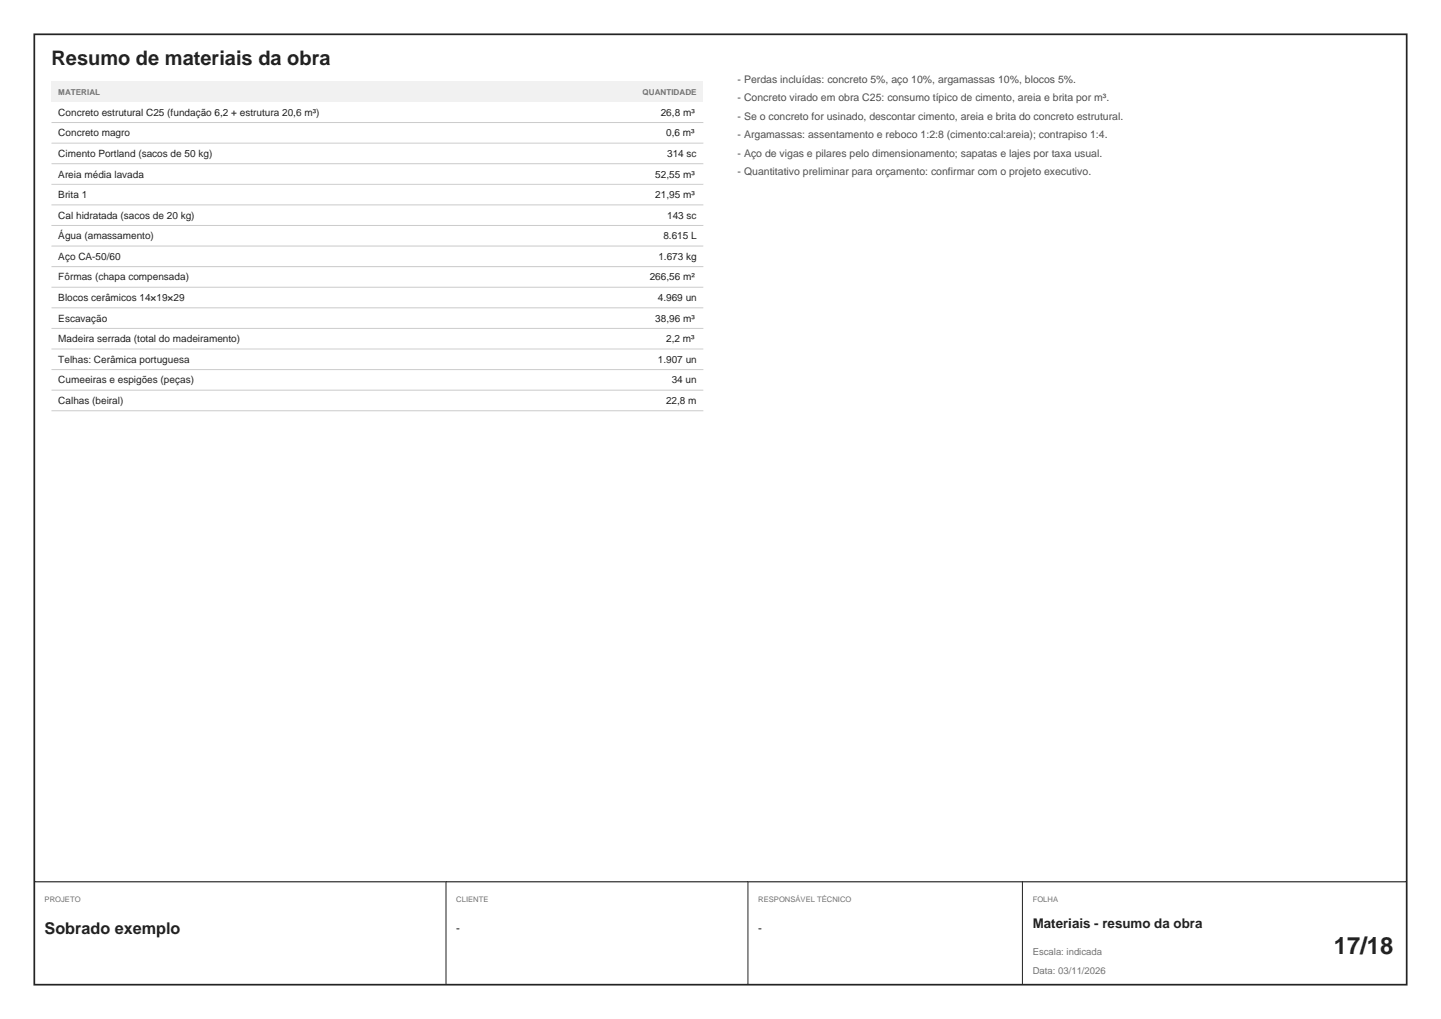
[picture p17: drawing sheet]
<svg xmlns="http://www.w3.org/2000/svg" width="420mm" height="297mm" viewBox="0 0 420 297" stroke-linecap="round" stroke-linejoin="round" font-family="sans-serif">
<defs><g id="words">
<text font-size="6.9" fill="#1f2328" x="388.8" y="278">17/18</text>
<text font-size="5.8" fill="#1f2328" x="15" y="19">Resumo de materiais da obra</text>
<text font-size="4.7" fill="#1f2328" x="13" y="272.2">Sobrado exemplo</text>
<text font-size="3.9" fill="#1f2328" x="301" y="270.4">Materiais - resumo da obra</text>
<g font-size="3.3" fill="#1f2328">
<text x="133" y="271.7">-</text>
<text x="221" y="271.7">-</text>
</g>
<g font-size="3.1" fill="#495057">
<text x="215" y="24.1">- Perdas incluídas: concreto 5%, aço 10%, argamassas 10%, blocos 5%.</text>
<text x="215" y="29.5">- Concreto virado em obra C25: consumo típico de cimento, areia e brita por m³.</text>
<text x="215" y="34.9">- Se o concreto for usinado, descontar cimento, areia e brita do concreto estrutural.</text>
<text x="215" y="40.3">- Argamassas: assentamento e reboco 1:2:8 (cimento:cal:areia); contrapiso 1:4.</text>
<text x="215" y="45.7">- Aço de vigas e pilares pelo dimensionamento; sapatas e lajes por taxa usual.</text>
<text x="215" y="51.1">- Quantitativo preliminar para orçamento: confirmar com o projeto executivo.</text>
</g>
<g font-size="2.9" fill="#1f2328">
<text x="17" y="33.7">Concreto estrutural C25 (fundação 6,2 + estrutura 20,6 m³)</text>
<text x="192.6" y="33.7">26,8 m³</text>
<text x="17" y="39.7">Concreto magro</text>
<text x="194.2" y="39.7">0,6 m³</text>
<text x="17" y="45.7">Cimento Portland (sacos de 50 kg)</text>
<text x="194.5" y="45.7">314 sc</text>
<text x="17" y="51.7">Areia média lavada</text>
<text x="191" y="51.7">52,55 m³</text>
<text x="17" y="57.7">Brita 1</text>
<text x="191" y="57.7">21,95 m³</text>
<text x="17" y="63.7">Cal hidratada (sacos de 20 kg)</text>
<text x="194.5" y="63.7">143 sc</text>
<text x="17" y="69.7">Água (amassamento)</text>
<text x="193.3" y="69.7">8.615 L</text>
<text x="17" y="75.7">Aço CA-50/60</text>
<text x="191.9" y="75.7">1.673 kg</text>
<text x="17" y="81.7">Fôrmas (chapa compensada)</text>
<text x="189.4" y="81.7">266,56 m²</text>
<text x="17" y="87.7">Blocos cerâmicos 14×19×29</text>
<text x="191.7" y="87.7">4.969 un</text>
<text x="17" y="93.7">Escavação</text>
<text x="191" y="93.7">38,96 m³</text>
<text x="17" y="99.7">Madeira serrada (total do madeiramento)</text>
<text x="194.2" y="99.7">2,2 m³</text>
<text x="17" y="105.7">Telhas: Cerâmica portuguesa</text>
<text x="191.7" y="105.7">1.907 un</text>
<text x="17" y="111.7">Cumeeiras e espigões (peças)</text>
<text x="195.8" y="111.7">34 un</text>
<text x="17" y="117.7">Calhas (beiral)</text>
<text x="194.1" y="117.7">22,8 m</text>
</g>
<g font-size="2.8" fill="#6b7480">
<text x="301" y="278.4">Escala: indicada</text>
<text x="301" y="283.8">Data: 03/11/2026</text>
</g>
<g font-size="2.4" fill="#6b7480">
<text x="17" y="27.5">MATERIAL</text>
<text x="187.3" y="27.5">QUANTIDADE</text>
</g>
<g font-size="2.2" fill="#6b7480">
<text x="13" y="262.8">PROJETO</text>
<text x="133" y="262.8">CLIENTE</text>
<text x="221" y="262.8">RESPONSÁVEL TÉCNICO</text>
<text x="301" y="262.8">FOLHA</text>
</g>
</g></defs>
<path d="M10 10h400v277h-400z" fill="none" stroke="#1f2429" stroke-width=".5"/>
<path d="M15 23.7h190v6h-190z" fill="#edf2f5"/>
<g fill="none" stroke="#c4ccd6" stroke-width=".29">
<path d="M15 35.7h190M15 41.7h190M15 47.7h190M15 53.7h190M15 59.7h190M15 65.7h190M15 71.7h190M15 77.7h190M15 83.7h190M15 89.7h190M15 95.7h190M15 101.7h190"/>
<path d="M15 107.7h190M15 113.7h190M15 119.7h190"/>
</g>
<path d="M10 257h400" fill="none" stroke="#1f2429" stroke-width=".35"/>
<path d="M130 257v30M218 257v30M298 257v30" fill="none" stroke="#1f2429" stroke-width=".29"/>
<use href="#words"/>
</svg>
